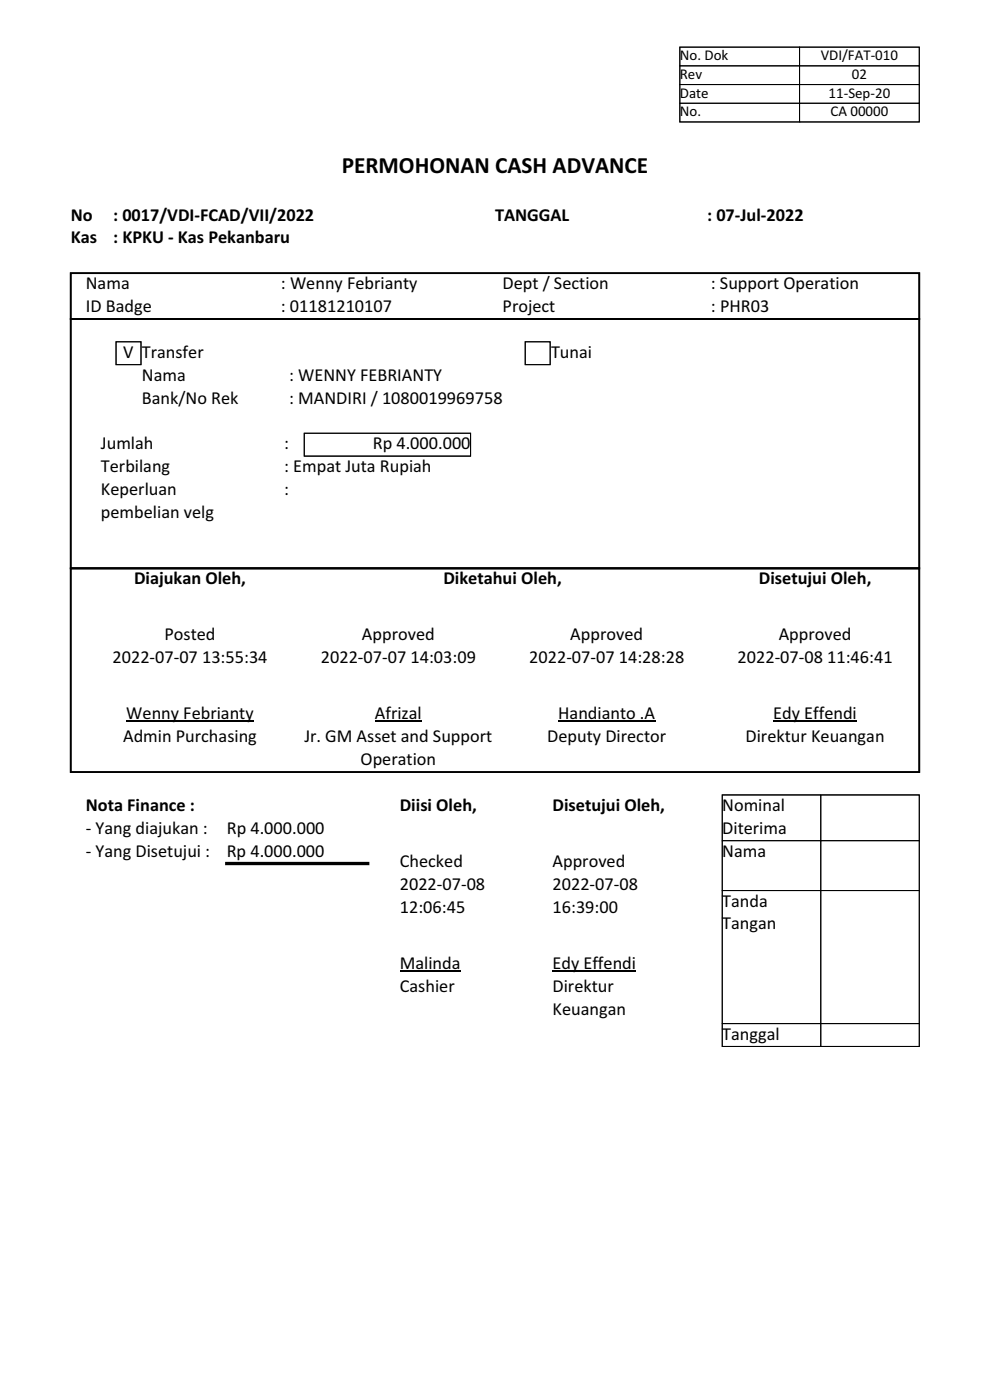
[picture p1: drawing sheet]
<svg xmlns="http://www.w3.org/2000/svg" width="210mm" height="297mm" viewBox="0 0 210 297" stroke-linecap="round" stroke-linejoin="round" font-family="sans-serif">
<defs><g id="words">
<text font-size="4.9" x="72.5" y="36.7">PERMOHONAN CASH ADVANCE</text>
<g font-size="3.9">
<text x="15" y="46.8">No</text>
<text x="24" y="46.8">: 0017/VDI-FCAD/VII/2022</text>
<text x="105" y="46.8">TANGGAL</text>
<text x="150" y="46.8">: 07-Jul-2022</text>
<text x="15" y="51.7">Kas</text>
<text x="24" y="51.7">: KPKU - Kas Pekanbaru</text>
<text x="18.2" y="61.4">Nama</text>
<text x="59.6" y="61.4">: Wenny Febrianty</text>
<text x="106.6" y="61.4">Dept / Section</text>
<text x="150.8" y="61.4">: Support Operation</text>
<text x="18.2" y="66.2">ID Badge</text>
<text x="59.6" y="66.2">: 01181210107</text>
<text x="106.6" y="66.2">Project</text>
<text x="150.8" y="66.2">: PHR03</text>
<text x="26.2" y="75.9">V Transfer</text>
<text x="116.9" y="75.9">Tunai</text>
<text x="30.1" y="80.8">Nama</text>
<text x="61.3" y="80.8">: WENNY FEBRIANTY</text>
<text x="30.1" y="85.6">Bank/No Rek</text>
<text x="61.3" y="85.6">: MANDIRI / 1080019969758</text>
<text x="21.4" y="95.3">Jumlah</text>
<text x="60.3" y="95.3">:</text>
<text x="79.1" y="95.3">Rp 4.000.000</text>
<text x="21.4" y="100.2">Terbilang</text>
<text x="60.3" y="100.2">: Empat Juta Rupiah</text>
<text x="21.4" y="105">Keperluan</text>
<text x="60.3" y="105">:</text>
<text x="21.4" y="109.9">pembelian velg</text>
<text x="28.4" y="124">Diajukan Oleh,</text>
<text x="94.1" y="124">Diketahui Oleh,</text>
<text x="161" y="124">Disetujui Oleh,</text>
<text x="34.9" y="135.9">Posted</text>
<text x="76.8" y="135.9">Approved</text>
<text x="121" y="135.9">Approved</text>
<text x="165.2" y="135.9">Approved</text>
<text x="23.9" y="140.7">2022-07-07 13:55:34</text>
<text x="68.1" y="140.7">2022-07-07 14:03:09</text>
<text x="112.3" y="140.7">2022-07-07 14:28:28</text>
<text x="156.5" y="140.7">2022-07-08 11:46:41</text>
<text x="26.8" y="152.6">Wenny Febrianty</text>
<text x="79.5" y="152.6">Afrizal</text>
<text x="118.4" y="152.6">Handianto .A</text>
<text x="164" y="152.6">Edy Effendi</text>
<text x="26.1" y="157.5">Admin Purchasing</text>
<text x="64.6" y="157.5">Jr. GM Asset and Support</text>
<text x="116.1" y="157.5">Deputy Director</text>
<text x="158.1" y="157.5">Direktur Keuangan</text>
<text x="76.5" y="162.3">Operation</text>
<text x="18.2" y="172">Nota Finance :</text>
<text x="84.8" y="172">Diisi Oleh,</text>
<text x="117.2" y="172">Disetujui Oleh,</text>
<text x="153.2" y="172">Nominal</text>
<text x="18.2" y="176.9">- Yang diajukan :</text>
<text x="48.1" y="176.9">Rp 4.000.000</text>
<text x="153.2" y="176.9">Diterima</text>
<text x="18.2" y="181.7">- Yang Disetujui :</text>
<text x="48.1" y="181.7">Rp 4.000.000</text>
<text x="84.8" y="183.9">Checked</text>
<text x="117.2" y="183.9">Approved</text>
<text x="153.2" y="181.7">Nama</text>
<text x="84.8" y="188.8">2022-07-08</text>
<text x="117.2" y="188.8">2022-07-08</text>
<text x="84.8" y="193.6">12:06:45</text>
<text x="117.2" y="193.6">16:39:00</text>
<text x="153.2" y="192.3">Tanda</text>
<text x="153.2" y="197.2">Tangan</text>
<text x="84.8" y="205.5">Malinda</text>
<text x="117.2" y="205.5">Edy Effendi</text>
<text x="84.8" y="210.4">Cashier</text>
<text x="117.2" y="210.4">Direktur</text>
<text x="117.2" y="215.3">Keuangan</text>
<text x="153.2" y="220.5">Tanggal</text>
</g>
<g font-size="3.2">
<text x="144.2" y="12.8">No. Dok</text>
<text x="144.2" y="16.7">Rev</text>
<text x="174.1" y="12.8">VDI/FAT-010</text>
<text x="180.7" y="16.7">02</text>
<text x="144.2" y="20.7">Date</text>
<text x="175.8" y="20.7">11-Sep-20</text>
<text x="144.2" y="24.7">No.</text>
<text x="176.2" y="24.7">CA 00000</text>
</g>
</g></defs>
<g fill="none" stroke="#000" stroke-width=".21">
<path d="M144.2 10h50.8v15.9h-50.8zM144.2 17.9h25.4v4h-25.4zM144.2 14h25.4v3.9h-25.4zM144.2 10h25.4v4h-25.4zM169.6 17.9h25.4v4h-25.4zM169.6 14h25.4v3.9h-25.4zM169.6 10h25.4v4h-25.4zM144.2 21.9h25.4v4h-25.4zM169.6 21.9h25.4v4h-25.4zM24.6 72.5h5.3v4.9h-5.3zM111.4 72.5h5.3v4.9h-5.3zM64.5 91.9h35.3v4.9h-35.3z"/>
<path d="M153.2 168.6h41.8v53.4h-41.8zM153.2 178.3h20.9v10.6h-20.9zM153.2 168.6h20.9v9.7h-20.9zM174.1 178.3h20.9v10.6h-20.9zM174.1 168.6h20.9v9.7h-20.9zM153.2 188.9h20.9v28.2h-20.9zM174.1 188.9h20.9v28.2h-20.9zM153.2 217.1h20.9v4.9h-20.9zM174.1 217.1h20.9v4.9h-20.9z"/>
</g>
<path d="M48.1 183.2h29.9" fill="none" stroke="#000" stroke-width=".71"/>
<path d="M15 58h180v9.7h-180zM15 67.7h180v52.9h-180zM15 120.6h180v43.2h-180z" fill="none" stroke="#000" stroke-width=".35"/>
<path d="M26.8 153h27M79.5 153h10M118.4 153h20.6M164 153h17.8M84.8 205.9h12.9M117.2 205.9h17.7" fill="none" stroke="#000" stroke-width=".25"/>
<use href="#words"/>
</svg>
